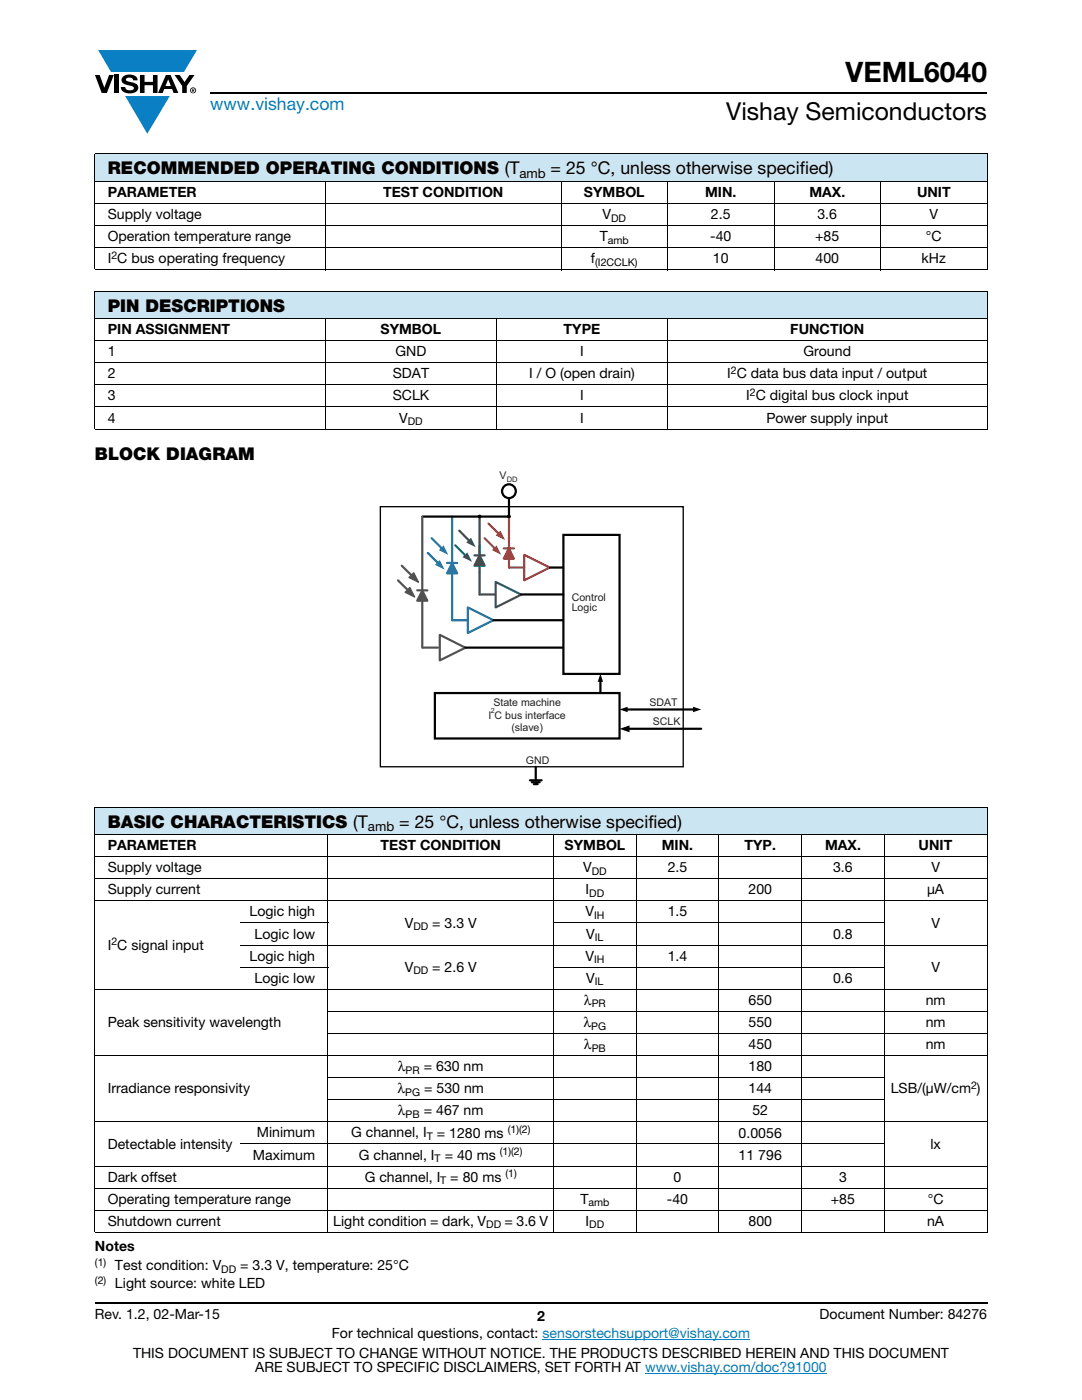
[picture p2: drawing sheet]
<svg xmlns="http://www.w3.org/2000/svg" width="216mm" height="279mm" viewBox="0 0 216 279" stroke-linecap="round" stroke-linejoin="round" font-family="sans-serif">
<defs><g id="words">
<text font-size="5.6" x="168.7" y="16.4">VEML6040</text>
<text font-size="4.9" x="144.9" y="24">Vishay Semiconductors</text>
<text font-size="3.5" fill="#007ec4" x="42" y="21.9">www.vishay.com</text>
<g font-size="3.5">
<text x="21.5" y="34.8">RECOMMENDED OPERATING CONDITIONS (T</text>
<text x="109.9" y="34.8">= 25 °C, unless otherwise specified)</text>
<text x="21.5" y="62.2">PIN DESCRIPTIONS</text>
<text x="18.9" y="91.9">BLOCK DIAGRAM</text>
<text x="21.5" y="165.2">BASIC CHARACTERISTICS (T</text>
<text x="79.7" y="165.2">= 25 °C, unless otherwise specified)</text>
</g>
<g font-size="2.8">
<text x="21.5" y="39.3">PARAMETER</text>
<text x="76.4" y="39.3">TEST CONDITION</text>
<text x="116.5" y="39.3">SYMBOL</text>
<text x="140.7" y="39.3">MIN.</text>
<text x="161.5" y="39.3">MAX.</text>
<text x="183" y="39.3">UNIT</text>
<text x="21.5" y="43.7">Supply voltage</text>
<text x="120.2" y="43.7">V</text>
<text x="141.9" y="43.7">2.5</text>
<text x="163.1" y="43.7">3.6</text>
<text x="185.5" y="43.7">V</text>
<text x="21.5" y="48.1">Operation temperature range</text>
<text x="21.5" y="52.6">I C bus operating frequency</text>
<text x="117.9" y="52.6">f</text>
<text x="119.7" y="48.1">T</text>
<text x="141.7" y="48.1">-40</text>
<text x="142.3" y="52.6">10</text>
<text x="162.7" y="48.1">+85</text>
<text x="162.7" y="52.6">400</text>
<text x="183.9" y="52.6">kHz</text>
<text x="184.7" y="48.1">°C</text>
<text x="21.5" y="66.7">PIN ASSIGNMENT</text>
<text x="21.5" y="71.1">1</text>
<text x="76" y="66.7">SYMBOL</text>
<text x="78.9" y="71.1">GND</text>
<text x="112.5" y="66.7">TYPE</text>
<text x="115.8" y="71.1">I</text>
<text x="157.7" y="66.7">FUNCTION</text>
<text x="160.3" y="71.1">Ground</text>
<text x="21.5" y="75.5">2</text>
<text x="78.4" y="75.5">SDAT</text>
<text x="105.6" y="75.5">I / O (open drain)</text>
<text x="145.1" y="75.5">I C data bus data input / output</text>
<text x="21.5" y="79.9">3</text>
<text x="78.4" y="79.9">SCLK</text>
<text x="115.8" y="79.9">I</text>
<text x="148.9" y="79.9">I C digital bus clock input</text>
<text x="21.5" y="84.3">4</text>
<text x="79.6" y="84.3">V</text>
<text x="115.8" y="84.3">I</text>
<text x="152.9" y="84.3">Power supply input</text>
<text x="21.5" y="169.7">PARAMETER</text>
<text x="75.9" y="169.7">TEST CONDITION</text>
<text x="112.6" y="169.7">SYMBOL</text>
<text x="132.1" y="169.7">MIN.</text>
<text x="148.6" y="169.7">TYP.</text>
<text x="164.6" y="169.7">MAX.</text>
<text x="183.3" y="169.7">UNIT</text>
<text x="21.5" y="178.5">Supply current</text>
<text x="21.5" y="174.1">Supply voltage</text>
<text x="116.4" y="174.1">V</text>
<text x="116.8" y="178.5">I</text>
<text x="133.2" y="174.1">2.5</text>
<text x="149.4" y="178.5">200</text>
<text x="166.2" y="174.1">3.6</text>
<text x="185" y="178.5">μA</text>
<text x="185.8" y="174.1">V</text>
<text x="49.8" y="182.9">Logic high</text>
<text x="80.8" y="185.1">V</text>
<text x="86.2" y="185.1">= 3.3 V</text>
<text x="116.8" y="182.9">V</text>
<text x="133.2" y="182.9">1.5</text>
<text x="185.8" y="185.1">V</text>
<text x="21.5" y="189.5">I C signal input</text>
<text x="49.8" y="191.7">Logic high</text>
<text x="50.8" y="187.3">Logic low</text>
<text x="116.8" y="191.7">V</text>
<text x="117" y="187.3">V</text>
<text x="133.2" y="191.7">1.4</text>
<text x="166.2" y="187.3">0.8</text>
<text x="50.8" y="196.1">Logic low</text>
<text x="80.8" y="193.9">V</text>
<text x="86.2" y="193.9">= 2.6 V</text>
<text x="117" y="196.1">V</text>
<text x="166.2" y="196.1">0.6</text>
<text x="185.8" y="193.9">V</text>
<text x="116.5" y="200.6">λ</text>
<text x="149.4" y="200.6">650</text>
<text x="184.7" y="200.6">nm</text>
<text x="21.5" y="205">Peak sensitivity wavelength</text>
<text x="116.4" y="205">λ</text>
<text x="116.5" y="209.4">λ</text>
<text x="149.4" y="205">550</text>
<text x="149.4" y="209.4">450</text>
<text x="184.7" y="205">nm</text>
<text x="184.7" y="209.4">nm</text>
<text x="79.4" y="213.8">λ</text>
<text x="84.6" y="213.8">= 630 nm</text>
<text x="149.4" y="213.8">180</text>
<text x="21.5" y="218.2">Irradiance responsivity</text>
<text x="79.3" y="218.2">λ</text>
<text x="84.6" y="218.2">= 530 nm</text>
<text x="149.4" y="218.2">144</text>
<text x="177.7" y="218.2">LSB/(μW/cm )</text>
<text x="51.2" y="227">Minimum</text>
<text x="70.1" y="227">G channel, I</text>
<text x="79.4" y="222.6">λ</text>
<text x="84.6" y="222.6">= 467 nm</text>
<text x="87.2" y="227">= 1280 ms</text>
<text x="147.4" y="227">0.0056</text>
<text x="150.1" y="222.6">52</text>
<text x="21.5" y="229.2">Detectable intensity</text>
<text x="50.4" y="231.4">Maximum</text>
<text x="71.6" y="231.4">G channel, I</text>
<text x="88.7" y="231.4">= 40 ms</text>
<text x="147.4" y="231.4">11 796</text>
<text x="185.7" y="229.2">lx</text>
<text x="21.5" y="235.8">Dark offset</text>
<text x="72.8" y="235.8">G channel, I</text>
<text x="89.9" y="235.8">= 80 ms</text>
<text x="134.4" y="235.8">0</text>
<text x="167.4" y="235.8">3</text>
<text x="21.5" y="244.6">Shutdown current</text>
<text x="21.5" y="240.2">Operating temperature range</text>
<text x="66.5" y="244.6">Light condition = dark, V</text>
<text x="100.7" y="244.6">= 3.6 V</text>
<text x="115.8" y="240.2">T</text>
<text x="116.8" y="244.6">I</text>
<text x="133.1" y="240.2">-40</text>
<text x="149.4" y="244.6">800</text>
<text x="165.8" y="240.2">+85</text>
<text x="185" y="244.6">nA</text>
<text x="185.1" y="240.2">°C</text>
<text x="18.9" y="249.6">Notes</text>
<text x="22.9" y="253.5">Test condition: V</text>
<text x="22.9" y="257">Light source: white LED</text>
<text x="47.9" y="253.5">= 3.3 V, temperature: 25°C</text>
<text x="18.9" y="263.3">Rev. 1.2, 02-Mar-15</text>
<text x="107.2" y="263.6">2</text>
<text x="163.6" y="263.3">Document Number: 84276</text>
<text x="66.2" y="267.1">For technical questions, contact: sensorstechsupport@vishay.com</text>
<text x="26.5" y="271">THIS DOCUMENT IS SUBJECT TO CHANGE WITHOUT NOTICE. THE PRODUCTS DESCRIBED HEREIN AND THIS DOCUMENT</text>
<text x="50.9" y="273.8">ARE SUBJECT TO SPECIFIC DISCLAIMERS, SET FORTH AT www.vishay.com/doc?91000</text>
</g>
<g font-size="2.6">
<text x="103.7" y="35.5">amb</text>
<text x="73.4" y="165.8">amb</text>
</g>
<g font-size="2.1">
<text x="121.9" y="44.2">DD</text>
<text x="22.2" y="51.7">2</text>
<text x="118.8" y="53.1">(I2CCLK)</text>
<text x="121.3" y="48.6">amb</text>
<text x="145.8" y="74.7">2</text>
<text x="149.6" y="79.1">2</text>
<text x="81.4" y="84.8">DD</text>
<text x="117.6" y="179">DD</text>
<text x="118.1" y="174.6">DD</text>
<text x="82.5" y="185.6">DD</text>
<text x="118.5" y="183.4">IH</text>
<text x="22.2" y="188.7">2</text>
<text x="118.7" y="187.8">IL</text>
<text x="82.5" y="194.4">DD</text>
<text x="118.5" y="192.2">IH</text>
<text x="118.7" y="196.6">IL</text>
<text x="118.1" y="201.1">PR</text>
<text x="118" y="205.5">PG</text>
<text x="118.1" y="209.9">PB</text>
<text x="80.9" y="214.3">PR</text>
<text x="80.9" y="218.7">PG</text>
<text x="193.8" y="217.3">2</text>
<text x="80.9" y="223.1">PB</text>
<text x="85.2" y="227.5">T</text>
<text x="101.3" y="226.2">(1)(2)</text>
<text x="86.7" y="231.9">T</text>
<text x="99.7" y="230.6">(1)(2)</text>
<text x="87.9" y="236.3">T</text>
<text x="100.9" y="235">(1)</text>
<text x="97" y="245.2">DD</text>
<text x="117.4" y="240.7">amb</text>
<text x="117.6" y="245.2">DD</text>
<text x="18.9" y="252.6">(1)</text>
<text x="18.9" y="256.2">(2)</text>
<text x="44.2" y="254">DD</text>
</g>
<g font-size="2.1" fill="#231f20">
<text x="99.7" y="95.7">V</text>
<text x="114.1" y="120">Control</text>
<text x="114.1" y="121.8">Logic</text>
<text x="97.5" y="143.4">I C bus interface</text>
<text x="98.4" y="140.9">State machine</text>
<text x="129.6" y="140.8">SDAT</text>
<text x="102.1" y="146">(slave)</text>
<text x="130.2" y="144.6">SCLK</text>
<text x="104.9" y="152.4">GND</text>
</g>
<text font-size="1.5" fill="#231f20" x="101.1" y="96.2">DD</text>
<text font-size="1.4" fill="#231f20" x="98" y="142.4">2</text>
</g></defs>
<g fill="#0a7fc3">
<path d="M19.6 10h19.7l-2.6 4.3h-1.1h-13.5z"/>
<path d="M25 19.2h8.9l-4.5 7.5z"/>
</g>
<g fill="#000">
<path d="M18.9 15h1l.9 2.5 1-2.5h.9l-1.4 3.6h-1zM22.9 15h.9v3.6h-.9zM24.6 15.3a2.1 2.1 0 0 1 2.8 .3l.1 .4h-.9a.79 .79 0 0 0-.7-.5 .79 .79 0 0 0-.8 .4l.3 .3 1 .2a1.08 1.08 0 0 1 1.2 1 1.08 1.08 0 0 1-1.1 1.2 1.73 1.73 0 0 1-2.4-1.2h.9a.96 .96 0 0 0 .8 .6 .96 .96 0 0 0 .9-.4 1.31 1.31 0 0 0-1.2-.6 1.03 1.03 0 0 1-1.1-.6 1.03 1.03 0 0 1 .2-1.1zM27.9 15h.9v1.3h1.7v-1.3h.9v3.6h-.9v-1.6h-1.7v1.6h-.9zM34.8 15h1.1l.9 1.4 1-1.4h1l-1.5 2.2v1.4h-.9v-1.4z"/>
<path d="M33.6 15.9l.5 1.3h-1.1zM33.1 15l-1.6 3.6h1l.3-.8h1.5l.3 .8h1l-1.6-3.6z"/>
<path d="M38.4 17.8h.2v.2h-.2zM38.3 17.7v.7h.1v-.3l.4 .3-.2-.3 .2-.2-.1-.2z"/>
<path d="M38.1 18a.46 .46 0 0 1 .9 0 .46 .46 0 0 1-.9 0zM37.9 18a.6 .6 0 0 0 1.2 0 .6 .6 0 0 0-1.2 0z"/>
</g>
<path d="M42 18.6h155M18.9 260h178.1" fill="none" stroke="#000" stroke-width=".36"/>
<path d="M108.2 267.3h41.5M128.7 274h36.3" fill="none" stroke="#007ec4" stroke-width=".2"/>
<g fill="#cce5f3">
<path d="M18.9 30.7h178.1v5.5h-178.1z"/>
<path d="M18.9 58.1h178.1v5.5h-178.1z"/>
<path d="M18.9 161.1h178.1v5.5h-178.1z"/>
</g>
<g fill="none" stroke="#000" stroke-width=".2">
<path d="M18.9 30.7h178.1M18.9 36.2h178.1M18.9 30.8v22.9M64.9 36.1v17.8M112 36.1v17.8M133.2 36.1v17.8M154.5 36.1v17.8M175.7 36.1v17.8M197 30.8v22.9M18.9 40.6h178.1M18.9 45h178.1M18.9 49.4h178.1"/>
<path d="M18.9 53.8h178.1M18.9 58.1h178.1M18.9 58.2v27.3M197 58.2v27.3M18.9 63.6h178.1M18.9 68h178.1M18.9 72.4h178.1M18.9 76.8h178.1M64.9 63.5v22.2M99.1 63.5v22.2M133.2 63.5v22.2M18.9 81.2h178.1"/>
<path d="M18.9 85.6h178.1M18.9 161.1h178.1M18.9 166.6h178.1M18.9 171h178.1M18.9 175.4h178.1M18.9 179.8h178.1M18.9 161.1v84.8M65.4 166.5v79.5M110.4 166.5v79.5M127 166.5v79.5M143.4 166.5v79.5M160 166.5v79.5"/>
<path d="M176.4 166.5v79.5M197 161.1v84.8M18.9 197.4h178.1M47.9 184.2h17.6M47.9 188.6h149.1M47.9 193h17.6M110.4 184.2h66.2M110.4 193h66.2M18.9 210.7h178.1M65.4 201.8h131.6M65.4 206.2h131.6M65.4 215.1h111.2"/>
<path d="M65.4 219.5h111.2M18.9 223.9h178.1M18.9 232.7h178.1M18.9 237.1h178.1M47.9 228.3h128.7M18.9 241.5h178.1M18.9 245.9h178.1"/>
</g>
<path d="M75.8 93.9h64.3v62.8h-64.3z" fill="#fff"/>
<path d="M75.9 101.1h60.4v51.9h-60.4z" fill="none" stroke="#000" stroke-width=".26"/>
<path d="M86.8 138.3h36.8v9.1h-36.8zM119.8 135.9v2.4M125.1 141.6h13.3M125.5 145.4h14.4" fill="none" stroke="#000" stroke-width=".44"/>
<path d="M119.8 134.5l.5 1.6h-1zM123.6 141.6l1.6-.6v1.1zM123.6 145.5l2-.7v1.3zM138.3 141l1.6 .6-1.6 .5z" fill="#000"/>
<path d="M112.4 106.8h11.2v27.7h-11.2z" fill="#fff"/>
<path d="M112.4 106.8h11.2v27.7h-11.2zM98.4 123.8h13.9" fill="none" stroke="#000" stroke-width=".44"/>
<path d="M89.2 112.3l2 .1M90.3 123.8h3M93.3 121.2l5.1 2.6-5.1 2.5z" fill="none" stroke="#2256a6" stroke-width=".44"/>
<path d="M90.2 112.3l1 2h-2z" fill="#2256a6"/>
<path d="M86.1 107.4l2.1 2M90.2 103.1v20.7M90.2 112.4l1 2h-2z" fill="none" stroke="#2256a6" stroke-width=".44"/>
<path d="M88.5 108.8l1 1.9-1.9-.9z" fill="#2256a6"/>
<path d="M85.4 110.4l2 1.9" fill="none" stroke="#2256a6" stroke-width=".44"/>
<path d="M87.8 111.8l.9 1.9-1.9-1z" fill="#2256a6"/>
<path d="M94.7 110.8h2M95.7 118.6h3M98.9 116.1l5.1 2.6-5.1 2.5z" fill="none" stroke="#118642" stroke-width=".44"/>
<path d="M104 118.6h8.4" fill="none" stroke="#000" stroke-width=".44"/>
<path d="M95.7 110.8l1 2.1h-2z" fill="#118642"/>
<path d="M91.6 105.9l2 2M95.7 110.8l1 2.1h-2zM95.7 103.1v15.5" fill="none" stroke="#118642" stroke-width=".44"/>
<path d="M94 107.3l.9 1.9-1.9-.9z" fill="#118642"/>
<path d="M90.8 108.8l2.1 2" fill="none" stroke="#118642" stroke-width=".44"/>
<path d="M92.3 111.2l.9-1 1 1.9z" fill="#118642"/>
<path d="M101.6 113.3h3M104.6 110.7l5.1 2.6-5.1 2.5z" fill="none" stroke="#ee332d" stroke-width=".44"/>
<circle cx="101.6" cy="98" r="1.37" fill="#fff"/>
<circle cx="101.6" cy="98" r="1.37" fill="none" stroke="#000" stroke-width=".2"/>
<circle cx="101.6" cy="98" r="1.37" fill="none" stroke="#000" stroke-width=".44"/>
<path d="M100.5 109.4h2.1" fill="none" stroke="#ee332d" stroke-width=".44"/>
<path d="M101.5 109.4l1.1 2.1h-2.1z" fill="#ee332d"/>
<path d="M97.5 104.5l2 2M101.5 109.4l1.1 2.1h-2.1zM101.6 103.1v6.3M101.6 111.5v1.8" fill="none" stroke="#ee332d" stroke-width=".44"/>
<path d="M99.8 105.9l1 1.9-1.9-1z" fill="#ee332d"/>
<path d="M96.7 107.4l2 2" fill="none" stroke="#ee332d" stroke-width=".44"/>
<path d="M99.1 108.8l.9 1.9-1.8-.9z" fill="#ee332d"/>
<path d="M101.6 99.5v3.6h-17.3M109.7 113.3h2.5M92.9 129.2h19.3M105.7 155.7h2.4M106.1 156.1h1.6M106.5 156.5h.8M106.9 153v2.7" fill="none" stroke="#000" stroke-width=".44"/>
<g fill="#000">
<circle cx="95.7" cy="103.1" r=".25"/>
<circle cx="101.5" cy="103.1" r=".25"/>
</g>
<g fill="none" stroke="#000" stroke-width=".2">
<path d="M101.3 103l.4-.1v.4h-.3z"/>
<circle cx="95.7" cy="103.1" r=".25"/>
<circle cx="101.5" cy="103.1" r=".25"/>
</g>
<path d="M83.2 117.8h2.1M84.3 129.2h3.1M87.8 126.7l5.1 2.6-5.1 2.5z" fill="none" stroke="#525556" stroke-width=".44"/>
<path d="M84.3 117.9l1 2h-2.1z" fill="#525556"/>
<path d="M80.2 112.9l2 2M84.3 103.1v26.1M84.3 117.9l1 2h-2.1z" fill="none" stroke="#525556" stroke-width=".44"/>
<path d="M81.6 115.3l1-1 .9 1.9z" fill="#525556"/>
<path d="M81.6 115.3l1-1 .9 1.9z" fill="none" stroke="#525556" stroke-width=".26"/>
<path d="M79.4 115.8l2 2" fill="none" stroke="#525556" stroke-width=".44"/>
<path d="M81.8 117.2l.9 1.9-1.9-.9z" fill="#525556"/>
<path d="M81.8 117.2l.9 1.9-1.9-.9z" fill="none" stroke="#525556" stroke-width=".26"/>
<use href="#words"/>
</svg>
